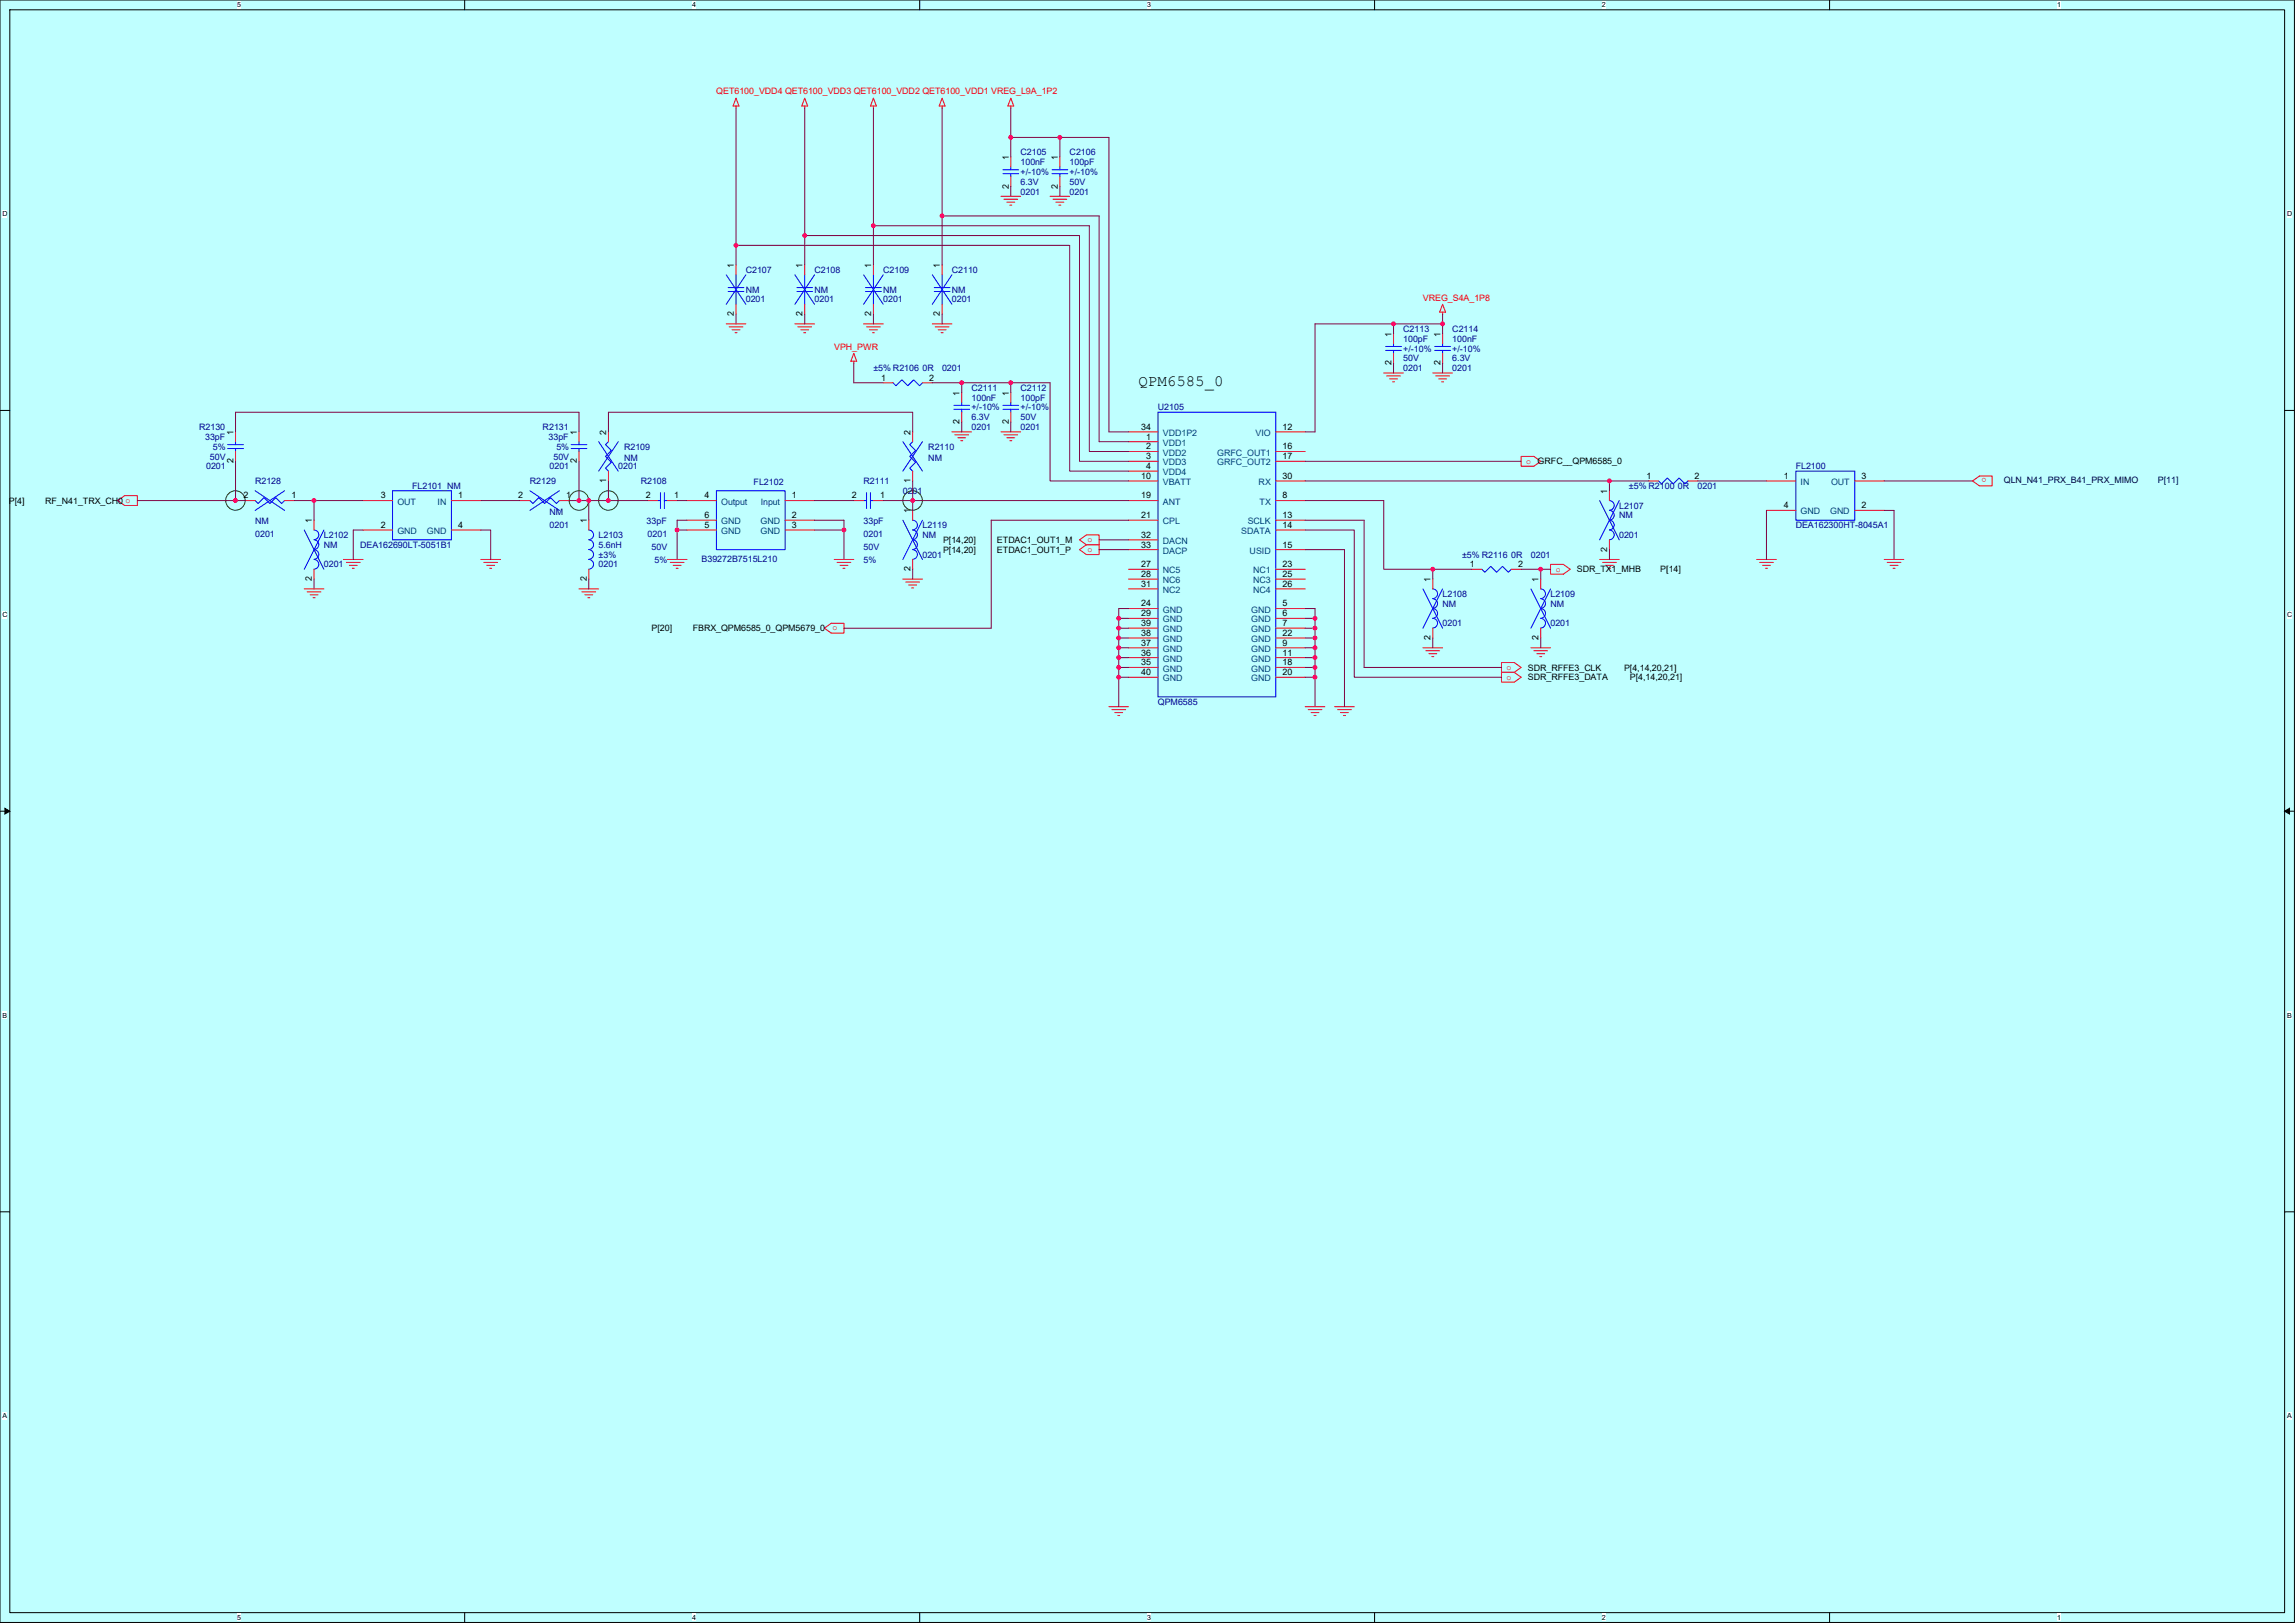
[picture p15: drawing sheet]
<svg xmlns="http://www.w3.org/2000/svg" width="297mm" height="210mm" viewBox="0 0 297 210" stroke-linecap="round" stroke-linejoin="round" font-family="sans-serif">
<defs><g id="words">
<text font-size="2" x="147.3" y="49.9">QPM6585_0</text>
<g font-size="1.1" fill="#f00">
<text x="92.7" y="12.2">QET6100_VDD4 QET6100_VDD3 QET6100_VDD2 QET6100_VDD1 VREG_L9A_1P2</text>
<text x="184.1" y="38.9">VREG_S4A_1P8</text>
<text x="107.9" y="45.2">VPH_PWR</text>
<text x="197.5" y="60">o</text>
<text x="257.1" y="61.9" transform="rotate(-180 257.1 61.9)">o</text>
<text x="140.7" y="70.1">o</text>
<text x="140.7" y="71.4">o</text>
<text x="201.3" y="74">o</text>
<text x="107.7" y="81.6">o</text>
<text x="195" y="86.7">o</text>
<text x="195" y="87.9">o</text>
</g>
<g font-size="1.1">
<text x="130.5" y="20.7" transform="rotate(-90 130.5 20.7)">1</text>
<text x="136.9" y="20.7" transform="rotate(-90 136.9 20.7)">1</text>
<text x="130.5" y="24.4" transform="rotate(-90 130.5 24.4)">2</text>
<text x="136.9" y="24.4" transform="rotate(-90 136.9 24.4)">2</text>
<text x="95" y="34.7" transform="rotate(-90 95 34.7)">1</text>
<text x="103.9" y="34.7" transform="rotate(-90 103.9 34.7)">1</text>
<text x="112.8" y="34.7" transform="rotate(-90 112.8 34.7)">1</text>
<text x="121.6" y="34.7" transform="rotate(-90 121.6 34.7)">1</text>
<text x="95" y="40.9" transform="rotate(-90 95 40.9)">2</text>
<text x="103.9" y="40.9" transform="rotate(-90 103.9 40.9)">2</text>
<text x="112.8" y="40.9" transform="rotate(-90 112.8 40.9)">2</text>
<text x="121.6" y="40.9" transform="rotate(-90 121.6 40.9)">2</text>
<text x="180.1" y="47.3" transform="rotate(-90 180.1 47.3)">2</text>
<text x="180.1" y="43.6" transform="rotate(-90 180.1 43.6)">1</text>
<text x="186.4" y="47.3" transform="rotate(-90 186.4 47.3)">2</text>
<text x="186.4" y="43.6" transform="rotate(-90 186.4 43.6)">1</text>
<text x="114" y="49.3">1</text>
<text x="120.3" y="49.3">2</text>
<text x="124.2" y="51.2" transform="rotate(-90 124.2 51.2)">1</text>
<text x="130.5" y="51.2" transform="rotate(-90 130.5 51.2)">1</text>
<text x="30.2" y="60" transform="rotate(-90 30.2 60)">2</text>
<text x="30.2" y="56.3" transform="rotate(-90 30.2 56.3)">1</text>
<text x="74.7" y="60" transform="rotate(-90 74.7 60)">2</text>
<text x="74.7" y="56.3" transform="rotate(-90 74.7 56.3)">1</text>
<text x="78.5" y="56.3" transform="rotate(-90 78.5 56.3)">2</text>
<text x="117.8" y="56.3" transform="rotate(-90 117.8 56.3)">2</text>
<text x="124.2" y="54.9" transform="rotate(-90 124.2 54.9)">2</text>
<text x="130.5" y="54.9" transform="rotate(-90 130.5 54.9)">2</text>
<text x="147.7" y="55.6">34</text>
<text x="148.3" y="56.9">1</text>
<text x="148.3" y="58.1">2</text>
<text x="148.3" y="59.4">3</text>
<text x="166" y="58.1">16</text>
<text x="166" y="59.4">17</text>
<text x="166" y="55.6">12</text>
<text x="1.1" y="65.2">P[4]</text>
<text x="5.8" y="65.2">RF_N41_TRX_CH0 o</text>
<text x="31.5" y="64.5">2</text>
<text x="37.7" y="64.5">1</text>
<text x="49.3" y="64.5">3</text>
<text x="59.3" y="64.5">1</text>
<text x="67.1" y="64.5">2</text>
<text x="73.3" y="64.5">1</text>
<text x="78.5" y="62.5" transform="rotate(-90 78.5 62.5)">1</text>
<text x="83.6" y="64.5">2</text>
<text x="87.2" y="64.5">1</text>
<text x="91.2" y="64.5">4</text>
<text x="102.5" y="64.5">1</text>
<text x="110.2" y="64.5">2</text>
<text x="113.9" y="64.5">1</text>
<text x="117.8" y="62.5" transform="rotate(-90 117.8 62.5)">1</text>
<text x="147.7" y="64.5">19</text>
<text x="147.7" y="62">10</text>
<text x="148.3" y="60.7">4</text>
<text x="166" y="64.5">8</text>
<text x="166" y="62">30</text>
<text x="199" y="60.1">GRFC__QPM6585_0</text>
<text x="208" y="63.9" transform="rotate(-90 208 63.9)">1</text>
<text x="213.1" y="62">1</text>
<text x="219.3" y="62">2</text>
<text x="230.9" y="62">1</text>
<text x="230.9" y="65.8">4</text>
<text x="240.9" y="62">3</text>
<text x="240.9" y="65.8">2</text>
<text x="40.4" y="67.7" transform="rotate(-90 40.4 67.7)">1</text>
<text x="49.3" y="68.3">2</text>
<text x="59.3" y="68.3">4</text>
<text x="75.9" y="67.7" transform="rotate(-90 75.9 67.7)">1</text>
<text x="91.2" y="68.3">5</text>
<text x="91.2" y="67">6</text>
<text x="102.5" y="67">2</text>
<text x="102.5" y="68.3">3</text>
<text x="117.8" y="66.4" transform="rotate(-90 117.8 66.4)">1</text>
<text x="122" y="70.3">P[14,20]</text>
<text x="122" y="71.5">P[14,20]</text>
<text x="129" y="70.3">ETDAC1_OUT1_M</text>
<text x="129" y="71.5">ETDAC1_OUT1_P</text>
<text x="147.7" y="67">21</text>
<text x="147.7" y="69.6">32</text>
<text x="147.7" y="70.8">33</text>
<text x="166" y="70.8">15</text>
<text x="166" y="68.3">14</text>
<text x="166" y="67">13</text>
<text x="208" y="71.4" transform="rotate(-90 208 71.4)">2</text>
<text x="40.4" y="75.2" transform="rotate(-90 40.4 75.2)">2</text>
<text x="75.9" y="75.2" transform="rotate(-90 75.9 75.2)">2</text>
<text x="117.8" y="73.9" transform="rotate(-90 117.8 73.9)">2</text>
<text x="147.7" y="75.9">31</text>
<text x="147.7" y="73.4">27</text>
<text x="147.7" y="74.7">28</text>
<text x="166" y="73.4">23</text>
<text x="166" y="74.7">25</text>
<text x="166" y="75.9">26</text>
<text x="185.1" y="75.3" transform="rotate(-90 185.1 75.3)">1</text>
<text x="190.2" y="73.4">1</text>
<text x="196.5" y="73.4">2</text>
<text x="199.1" y="75.3" transform="rotate(-90 199.1 75.3)">1</text>
<text x="204.1" y="74.1">SDR_TX1_MHB</text>
<text x="214.9" y="74.1">P[14]</text>
<text x="84.3" y="81.7">P[20]</text>
<text x="89.7" y="81.7">FBRX_QPM6585_0_QPM5679_0</text>
<text x="147.7" y="78.5">24</text>
<text x="147.7" y="79.7">29</text>
<text x="147.7" y="83.5">37</text>
<text x="147.7" y="82.3">38</text>
<text x="147.7" y="81">39</text>
<text x="166" y="78.5">5</text>
<text x="166" y="79.7">6</text>
<text x="166" y="81">7</text>
<text x="166" y="82.3">22</text>
<text x="166" y="83.5">9</text>
<text x="185.1" y="82.8" transform="rotate(-90 185.1 82.8)">2</text>
<text x="199.1" y="82.8" transform="rotate(-90 199.1 82.8)">2</text>
<text x="147.7" y="86.1">35</text>
<text x="147.7" y="84.8">36</text>
<text x="147.7" y="87.4">40</text>
<text x="166" y="84.8">11</text>
<text x="166" y="86.1">18</text>
<text x="166" y="87.4">20</text>
<text x="197.7" y="86.8">SDR_RFFE3_CLK</text>
<text x="197.7" y="88">SDR_RFFE3_DATA</text>
<text x="210.2" y="86.8">P[4,14,20,21]</text>
<text x="210.9" y="88">P[4,14,20,21]</text>
</g>
<g font-size="1.1" fill="#000080">
<text x="132.1" y="20.1">C2105</text>
<text x="132.1" y="21.4">100nF</text>
<text x="132.1" y="23.9">6.3V</text>
<text x="132.1" y="22.6">+/-10%</text>
<text x="138.4" y="20.1">C2106</text>
<text x="138.4" y="21.4">100pF</text>
<text x="138.4" y="23.9">50V</text>
<text x="138.4" y="22.6">+/-10%</text>
<text x="132.1" y="25.2">0201</text>
<text x="138.4" y="25.2">0201</text>
<text x="96.5" y="35.3">C2107</text>
<text x="105.4" y="35.3">C2108</text>
<text x="114.3" y="35.3">C2109</text>
<text x="123.2" y="35.3">C2110</text>
<text x="96.5" y="37.9">NM</text>
<text x="96.5" y="39.1">0201</text>
<text x="105.4" y="37.9">NM</text>
<text x="105.4" y="39.1">0201</text>
<text x="114.3" y="37.9">NM</text>
<text x="114.3" y="39.1">0201</text>
<text x="123.2" y="37.9">NM</text>
<text x="123.2" y="39.1">0201</text>
<text x="181.6" y="42.9">C2113</text>
<text x="181.6" y="44.2">100pF</text>
<text x="181.6" y="46.8">50V</text>
<text x="181.6" y="45.5">+/-10%</text>
<text x="187.9" y="42.9">C2114</text>
<text x="187.9" y="44.2">100nF</text>
<text x="187.9" y="46.8">6.3V</text>
<text x="187.9" y="45.5">+/-10%</text>
<text x="113" y="48">±5% R2106 0R</text>
<text x="121.9" y="48">0201</text>
<text x="125.7" y="50.6">C2111</text>
<text x="125.7" y="51.8">100nF</text>
<text x="125.7" y="53.1">+/-10%</text>
<text x="132.1" y="50.6">C2112</text>
<text x="132.1" y="51.8">100pF</text>
<text x="132.1" y="53.1">+/-10%</text>
<text x="149.8" y="53.1">U2105</text>
<text x="181.6" y="48">0201</text>
<text x="187.9" y="48">0201</text>
<text x="25.8" y="55.6">R2130</text>
<text x="26.5" y="56.9">33pF</text>
<text x="27.2" y="59.5">50V</text>
<text x="27.6" y="58.2">5%</text>
<text x="70.2" y="55.6">R2131</text>
<text x="71" y="56.9">33pF</text>
<text x="71.6" y="59.5">50V</text>
<text x="72" y="58.2">5%</text>
<text x="80.8" y="58.2">R2109</text>
<text x="80.8" y="59.7">NM</text>
<text x="120.1" y="58.2">R2110</text>
<text x="120.1" y="59.7">NM</text>
<text x="125.7" y="55.6">0201</text>
<text x="125.7" y="54.4">6.3V</text>
<text x="132.1" y="55.6">0201</text>
<text x="132.1" y="54.4">50V</text>
<text x="26.7" y="60.7">0201</text>
<text x="33" y="62.6">R2128</text>
<text x="53.3" y="63.3">FL2101_NM</text>
<text x="68.6" y="62.6">R2129</text>
<text x="71.1" y="60.7">0201</text>
<text x="80" y="60.7">0201</text>
<text x="82.9" y="62.6">R2108</text>
<text x="97.5" y="62.8">FL2102</text>
<text x="111.7" y="62.6">R2111</text>
<text x="116.8" y="63.9">0201</text>
<text x="209.5" y="65.8">L2107</text>
<text x="210.8" y="63.3">±5% R2100 0R</text>
<text x="219.7" y="63.3">0201</text>
<text x="232.4" y="60.7">FL2100</text>
<text x="33" y="67.8">NM</text>
<text x="33" y="69.5">0201</text>
<text x="41.9" y="69.6">L2102</text>
<text x="41.9" y="70.9">NM</text>
<text x="46.6" y="70.9">DEA162690LT-5051B1</text>
<text x="71.1" y="66.7">NM</text>
<text x="71.1" y="68.3">0201</text>
<text x="77.5" y="69.6">L2103</text>
<text x="77.5" y="70.9">5.6nH</text>
<text x="83.7" y="67.8">33pF</text>
<text x="83.8" y="69.5">0201</text>
<text x="84.3" y="71.1">50V</text>
<text x="111.7" y="67.8">33pF</text>
<text x="111.7" y="69.5">0201</text>
<text x="111.7" y="71.1">50V</text>
<text x="119.4" y="68.3">L2119</text>
<text x="119.4" y="69.6">NM</text>
<text x="209.5" y="67.1">NM</text>
<text x="209.5" y="69.6">0201</text>
<text x="232.4" y="68.3">DEA162300HT-8045A1</text>
<text x="41.9" y="73.4">0201</text>
<text x="77.5" y="72.2">±3%</text>
<text x="77.5" y="73.4">0201</text>
<text x="84.7" y="72.8">5%</text>
<text x="90.8" y="72.7">B39272B7515L210</text>
<text x="111.7" y="72.8">5%</text>
<text x="119.4" y="72.2">0201</text>
<text x="186.7" y="77.2">L2108</text>
<text x="189.2" y="72.2">±5% R2116 0R</text>
<text x="198.1" y="72.2">0201</text>
<text x="200.6" y="77.2">L2109</text>
<text x="186.7" y="78.5">NM</text>
<text x="186.7" y="81">0201</text>
<text x="200.6" y="78.5">NM</text>
<text x="200.6" y="81">0201</text>
<text x="149.8" y="91.2">QPM6585</text>
</g>
<g font-size="1.1" fill="#004080">
<text x="150.5" y="57.7">VDD1</text>
<text x="150.5" y="58.9">VDD2</text>
<text x="150.5" y="56.4">VDD1P2</text>
<text x="157.5" y="58.9">GRFC_OUT1</text>
<text x="162.5" y="56.4">VIO</text>
<text x="51.4" y="65.3">OUT</text>
<text x="56.6" y="65.3">IN</text>
<text x="93.3" y="65.3">Output</text>
<text x="98.5" y="65.3">Input</text>
<text x="150.5" y="65.3">ANT</text>
<text x="150.5" y="60.2">VDD3</text>
<text x="150.5" y="61.5">VDD4</text>
<text x="150.5" y="62.8">VBATT</text>
<text x="157.5" y="60.2">GRFC_OUT2</text>
<text x="162.9" y="62.8">RX</text>
<text x="163" y="65.3">TX</text>
<text x="233" y="62.8">IN</text>
<text x="237" y="62.8">OUT</text>
<text x="51.4" y="69.1">GND</text>
<text x="55.2" y="69.1">GND</text>
<text x="93.3" y="69.1">GND</text>
<text x="93.3" y="67.8">GND</text>
<text x="98.4" y="67.8">GND</text>
<text x="98.4" y="69.1">GND</text>
<text x="150.5" y="67.8">CPL</text>
<text x="150.5" y="70.4">DACN</text>
<text x="150.5" y="71.6">DACP</text>
<text x="160.6" y="69.1">SDATA</text>
<text x="161.5" y="67.8">SCLK</text>
<text x="161.7" y="71.6">USID</text>
<text x="233" y="66.6">GND</text>
<text x="236.8" y="66.6">GND</text>
<text x="150.5" y="76.7">NC2</text>
<text x="150.5" y="74.2">NC5</text>
<text x="150.5" y="75.5">NC6</text>
<text x="162.2" y="74.2">NC1</text>
<text x="162.2" y="75.5">NC3</text>
<text x="162.2" y="76.7">NC4</text>
<text x="150.5" y="79.3">GND</text>
<text x="150.5" y="80.5">GND</text>
<text x="150.5" y="83.1">GND</text>
<text x="150.5" y="81.8">GND</text>
<text x="161.9" y="79.3">GND</text>
<text x="161.9" y="80.5">GND</text>
<text x="161.9" y="81.8">GND</text>
<text x="161.9" y="83.1">GND</text>
<text x="150.5" y="86.9">GND</text>
<text x="150.5" y="85.6">GND</text>
<text x="150.5" y="84.3">GND</text>
<text x="150.5" y="88.2">GND</text>
<text x="161.9" y="84.3">GND</text>
<text x="161.9" y="85.6">GND</text>
<text x="161.9" y="86.9">GND</text>
<text x="161.9" y="88.2">GND</text>
</g>
<g font-size="1.1" fill="#000040">
<text x="259.3" y="62.5">QLN_N41_PRX_B41_PRX_MIMO</text>
<text x="279.2" y="62.5">P[11]</text>
</g>
<g font-size=".9">
<text x="30.7" y=".9">5</text>
<text x="89.6" y=".9">4</text>
<text x="148.4" y=".9">3</text>
<text x="207.3" y=".9">2</text>
<text x="266.2" y=".9">1</text>
<text x=".3" y="28">D</text>
<text x="296" y="28">D</text>
<text x=".3" y="79.8">C</text>
<text x="296" y="79.8">C</text>
<text x=".3" y="131.7">B</text>
<text x="296" y="131.7">B</text>
<text x=".3" y="183.5">A</text>
<text x="296" y="183.5">A</text>
<text x="30.7" y="209.6">5</text>
<text x="89.6" y="209.6">4</text>
<text x="148.4" y="209.6">3</text>
<text x="207.3" y="209.6">2</text>
<text x="266.2" y="209.6">1</text>
</g>
</g></defs>
<path d="M0 0h297v210h-297z" fill="#bfffff"/>
<path d="M0 0h296.9v209.9h-296.9zM1.3 1.3h294.4v207.4h-294.4z" fill="none" stroke="#000" stroke-width=".13"/>
<g fill="#fff">
<path d="M30.7 .1h.5v1h-.5z"/>
<path d="M30.7 208.8h.5v1h-.5z"/>
</g>
<path d="M60.1 0v1.3M60.1 208.7v1.2" fill="none" stroke="#000" stroke-width=".13"/>
<g fill="#fff">
<path d="M89.6 .1h.4v1h-.4z"/>
<path d="M89.6 208.8h.4v1h-.4z"/>
</g>
<path d="M119 0v1.3M119 208.7v1.2" fill="none" stroke="#000" stroke-width=".13"/>
<g fill="#fff">
<path d="M148.4 .1h.5v1h-.5z"/>
<path d="M148.4 208.8h.5v1h-.5z"/>
</g>
<path d="M177.9 0v1.3M177.9 208.7v1.2" fill="none" stroke="#000" stroke-width=".13"/>
<g fill="#fff">
<path d="M207.3 .1h.5v1h-.5z"/>
<path d="M207.3 208.8h.5v1h-.5z"/>
</g>
<path d="M236.8 0v1.3M236.8 208.7v1.2" fill="none" stroke="#000" stroke-width=".13"/>
<g fill="#fff">
<path d="M266.2 .1h.5v1h-.5z"/>
<path d="M266.2 208.8h.5v1h-.5z"/>
<path d="M.3 27.2h.7v1h-.7z"/>
<path d="M296 27.2h.6v1h-.6z"/>
<path d="M.3 79h.7v1h-.7z"/>
<path d="M296 79h.6v1h-.6z"/>
</g>
<path d="M0 53.1h1.3M295.7 53.1h1.2" fill="none" stroke="#000" stroke-width=".13"/>
<g fill="#fff">
<path d="M.3 130.9h.6v1h-.6z"/>
<path d="M296 130.9h.6v1h-.6z"/>
</g>
<path d="M0 105h1.3M295.7 105h1.2" fill="none" stroke="#000" stroke-width=".13"/>
<path d="M.6 104.6l.7 .4-.7 .3zM295.7 105l.6-.4v.7z" fill="#000" stroke="#000" stroke-width=".13"/>
<g fill="#fff">
<path d="M.3 182.7h.6v1h-.6z"/>
<path d="M296 182.7h.6v1h-.6z"/>
</g>
<path d="M0 156.8h1.3M295.7 156.8h1.2" fill="none" stroke="#000" stroke-width=".13"/>
<g fill="none" stroke="#008000" stroke-width=".13">
<circle cx="30.5" cy="64.8" r="1.26"/>
<circle cx="74.9" cy="64.8" r="1.26"/>
<circle cx="78.7" cy="64.8" r="1.26"/>
<circle cx="118.1" cy="64.8" r="1.26"/>
</g>
<g fill="none" stroke="#f00" stroke-width=".13">
<path d="M95.2 12.7l.4 1h-.7zM95.2 13.7v.3M104.1 12.7l.4 1h-.7zM104.1 13.7v.3M113 13.7v.3M113 12.7l.4 1h-.8zM121.9 12.7l.4 1h-.8zM121.9 13.7v.3M130.8 13.7v.3M130.8 12.7l.4 1h-.8zM95.3 34.3v1.3M95.3 39.4v1.2"/>
<path d="M104.1 34.3v1.3M104.1 39.4v1.2M113 34.3v1.3M113 39.4v1.2M121.9 34.3v1.3M121.9 39.4v1.2M129.5 25.4h2.6M129.9 25.8h1.8M130.3 26.2h1M130.7 26.5h.2M130.8 20.3v1.3M130.8 22.9v1.2"/>
<path d="M135.9 25.4h2.5M136.3 25.8h1.7M136.7 26.2h1M137 26.5h.3M137.2 20.3v1.3M137.2 22.9v1.2M186.7 39.4l.4 1h-.8zM30.5 55.9v1.2M30.5 58.4v1.3M74.9 55.9v1.3M74.9 58.4v1.3M78.7 55.9v1.2"/>
<path d="M94 41.9h2.5M94.4 42.3h1.7M94.7 42.7h1.1M95.1 43.1h.3M102.9 41.9h2.5M103.3 42.3h1.7M103.6 42.7h1M104 43.1h.3M110.5 45.7l.4 1h-.8zM110.5 46.7v.3M111.8 41.9h2.5M112.1 42.3h1.8"/>
<path d="M112.5 42.7h1M112.9 43.1h.3M114.3 49.5h1.3M118.1 55.9v1.3M119.4 49.5h1.3M120.6 41.9h2.6M121 42.3h1.8M121.4 42.7h1M121.8 43.1h.2M123.2 55.9h2.5M123.6 56.3h1.7M124 56.6h1"/>
<path d="M124.3 57h.3M124.5 50.8v1.3M124.5 53.3v1.3M129.5 55.9h2.6M129.9 56.3h1.8M130.3 56.6h1M130.7 57h.2M130.8 50.8v1.3M130.8 53.3v1.3M146.1 57.1h3.8M146.1 58.4h3.8M146.1 59.7h3.8"/>
<path d="M146.1 55.9h3.8M165.1 58.4h3.8M165.1 59.7h3.8M165.1 55.9h3.8M179.1 48.3h2.5M179.5 48.6h1.7M179.8 49h1M180.2 49.4h.3M180.3 43.2v1.2M180.3 45.7v1.3M185.4 48.3h2.6M185.8 48.6h1.8"/>
<path d="M186.2 49h1M186.6 49.4h.2M186.7 40.4v.2M186.7 43.2v1.2M186.7 45.7v1.3M196.8 59.1h1.7l.9 .6-.9 .6h-1.7zM15.2 64.8l.9-.7h1.7v1.3h-1.7zM31.8 64.8h1.2M36.8 64.8h1.3M39.4 76.2h2.5M39.8 76.6h1.7M40.1 77h1"/>
<path d="M40.5 77.3h.3M40.6 67.3v1.3M40.6 73.7v1.2M44.4 72.4h2.6M44.8 72.8h1.8M45.2 73.2h1M45.6 73.5h.2M47 68.6h3.8M47 64.8h3.8M58.4 64.8h3.8M58.4 68.6h3.8M62.2 72.4h2.6"/>
<path d="M62.6 72.8h1.8M63 73.2h1M63.4 73.5h.2M67.3 64.8h1.3M72.4 64.8h1.3M74.9 76.2h2.6M75.3 76.6h1.8M75.7 77h1M76.1 77.3h.2M76.2 67.3v1.3M76.2 73.7v1.2M78.7 61v1.2"/>
<path d="M83.8 64.8h1.3M86.4 72.4h2.5M86.4 64.8h1.2M86.7 72.8h1.8M87.1 73.2h1M87.5 73.5h.3M88.9 64.8h3.8M88.9 68.6h3.8M88.9 67.3h3.8M101.6 64.8h3.8M101.6 67.3h3.8M101.6 68.6h3.8"/>
<path d="M107.9 72.4h2.6M108.3 72.8h1.8M108.7 73.2h1M109.1 73.5h.2M110.5 64.8h1.3M113 64.8h1.3M116.8 74.9h2.6M117.2 75.3h1.8M117.6 75.7h1M118 76.1h.2M118.1 66v1.3M118.1 72.4v1.3"/>
<path d="M118.1 61v1.2M139.7 69.8l.9-.6h1.6v1.3h-1.6zM139.7 71.1l.9-.6h1.6v1.3h-1.6zM146.1 64.8h3.8M146.1 67.3h3.8M146.1 69.8h3.8M146.1 71.1h3.8M146.1 61h3.8M146.1 62.2h3.8M146.1 78.7h3.8M146.1 76.2h3.8M146.1 73.7h3.8"/>
<path d="M146.1 74.9h3.8M165.1 64.8h3.8M165.1 62.2h3.8M165.1 68.6h3.8M165.1 71.1h3.8M165.1 67.3h3.8M165.1 78.7h3.8M165.1 73.7h3.8M165.1 74.9h3.8M165.1 76.2h3.8M185.4 74.9v1.3M190.5 73.7h1.3"/>
<path d="M195.6 73.7h1.3M199.4 74.9v1.3M200.7 73h1.6l.9 .7-.9 .6h-1.6zM207 72.4h2.5M207.4 72.8h1.8M207.8 73.2h1M208.2 73.5h.2M208.3 63.5v1.3M208.3 69.8v1.3M213.4 62.2h1.2M218.4 62.2h1.3M227.3 72.4h2.6"/>
<path d="M227.7 72.8h1.8M228.1 73.2h1M228.5 73.5h.2M228.6 62.2h3.8M228.6 66h3.8M240 66h3.8M240 62.2h3.8M243.8 72.4h2.6M244.2 72.8h1.8M244.6 73.2h1M245 73.5h.2M255.3 62.2l.9-.6h1.6v1.3h-1.6z"/>
<path d="M106.7 81.3l.9-.7h1.6v1.3h-1.6zM143.5 91.4h2.5M143.9 91.8h1.8M144.3 92.2h1M144.7 92.6h.2M146.1 80h3.8M146.1 86.4h3.8M146.1 85.1h3.8M146.1 83.8h3.8M146.1 82.6h3.8M146.1 81.3h3.8M146.1 87.6h3.8"/>
<path d="M165.1 80h3.8M165.1 81.3h3.8M165.1 82.6h3.8M165.1 83.8h3.8M165.1 85.1h3.8M165.1 86.4h3.8M165.1 87.6h3.8M168.9 91.4h2.5M169.3 91.8h1.8M169.7 92.2h1M170.1 92.6h.2M172.7 91.4h2.6"/>
<path d="M173.1 91.8h1.8M173.5 92.2h1M173.9 92.6h.2M184.1 83.8h2.6M184.5 84.2h1.8M184.9 84.6h1M185.3 85h.2M185.4 81.3v1.3M194.3 85.7h1.7l.8 .7-.8 .6h-1.7zM194.3 87h1.7l.8 .6-.8 .7h-1.7zM198.1 83.8h2.6M198.5 84.2h1.8"/>
<path d="M198.9 84.6h1M199.3 85h.2M199.4 81.3v1.3"/>
</g>
<g fill="none" stroke="#00f" stroke-width=".13">
<path d="M94 35.6l2.5 3.8M94.2 37.2h2.1M94.2 37.7h2.1M95.3 35.6v1.6M95.3 37.7v1.7M96.5 35.6l-2.5 3.8M102.9 35.6l2.5 3.8M103.1 37.2h2.1M103.1 37.7h2.1M104.1 35.6v1.6M104.1 37.7v1.7M105.4 35.6l-2.5 3.8"/>
<path d="M111.8 35.6l2.5 3.8M112 37.2h2M112 37.7h2M113 35.6v1.6M113 37.7v1.7M114.3 35.6l-2.5 3.8M120.7 35.6l2.5 3.8M120.9 37.2h2M120.9 37.7h2M121.9 35.6v1.6M121.9 37.7v1.7M123.2 35.6l-2.5 3.8"/>
<path d="M129.8 22h2M129.8 22.5h2M130.8 21.6v.4M130.8 22.5v.4M136.1 22h2.1M136.1 22.5h2.1M137.2 21.6v.4M137.2 22.5v.4M29.5 57.5h2M29.5 58h2M30.5 57.1v.4M30.5 58v.4"/>
<path d="M73.9 57.5h2M73.9 58h2M74.9 57.2v.3M74.9 58v.4M77.5 57.1l2.5 3.9M78.7 57.1l-.3 .4 .7 .8-.7 .8 .7 .7-.7 .8 .3 .4M80 57.1l-2.5 3.9M115.6 49.5l.4 .4 .7-.8 .8 .8 .7-.8 .8 .8 .4-.4M116.8 57.2l2.6 3.8M118.1 57.2l-.4 .3 .8 .8-.8 .8 .8 .7-.8 .8 .4 .4M119.4 57.2l-2.6 3.8M123.4 52.5h2.1"/>
<path d="M123.4 53h2.1M124.5 52.1v.4M124.5 53v.3M129.8 52.5h2M129.8 53h2M130.8 52.1v.4M130.8 53v.3M149.9 53.3h15.2v36.9h-15.2zM179.3 44.8h2.1M179.3 45.3h2.1M180.3 44.4v.4M180.3 45.3v.4"/>
<path d="M185.7 44.8h2M185.7 45.3h2M186.7 44.4v.4M186.7 45.3v.4M33 64.8l.4 .4 .8-.8 .7 .8 .8-.8 .7 .8 .4-.4M33 63.5l3.8 2.5M36.8 63.5l-3.8 2.5M39.4 68.6l2.5 5.1M40.6 68.6a.62 .62 0 0 1 .7 .6 .62 .62 0 0 1-.7 .6M40.6 69.9a.62 .62 0 0 1 .7 .6 .62 .62 0 0 1-.7 .6 .64 .64 0 0 1 .7 .6 .64 .64 0 0 1-.7 .7M40.6 72.4a.62 .62 0 0 1 .7 .6 .62 .62 0 0 1-.7 .6M41.9 68.6l-2.5 5.1"/>
<path d="M50.8 63.5h7.6v6.4h-7.6zM68.6 64.8l.4 .4 .7-.8 .8 .8 .7-.8 .8 .8 .4-.4M68.6 63.5l3.8 2.5M72.4 63.5l-3.8 2.5M76.2 68.6a.62 .62 0 0 1 .6 .6 .62 .62 0 0 1-.6 .6M76.2 69.9a.62 .62 0 0 1 .6 .6 .62 .62 0 0 1-.6 .6 .64 .64 0 0 1 .6 .6 .64 .64 0 0 1-.6 .7M76.2 72.4a.62 .62 0 0 1 .6 .6 .62 .62 0 0 1-.6 .6M85.1 64.8h.4M85.5 63.8v2M86 63.8v2M86 64.8h.4M92.7 63.5h8.9v7.6h-8.9z"/>
<path d="M111.8 64.8h.3M112.1 63.8v2M112.6 63.8v2M112.6 64.8h.4M116.8 67.3l2.6 5.1M118.1 67.3a.62 .62 0 0 1 .6 .6 .62 .62 0 0 1-.6 .7M118.1 68.6a.62 .62 0 0 1 .6 .6 .62 .62 0 0 1-.6 .6M118.1 69.8a.62 .62 0 0 1 .6 .7 .62 .62 0 0 1-.6 .6 .64 .64 0 0 1 .6 .6 .64 .64 0 0 1-.6 .7M119.4 67.3l-2.6 5.1M184.2 76.2l2.5 5.1M185.4 76.2a.62 .62 0 0 1 .6 .6 .62 .62 0 0 1-.6 .6M185.4 77.5a.62 .62 0 0 1 .6 .6 .62 .62 0 0 1-.6 .6"/>
<path d="M185.4 78.7a.62 .62 0 0 1 .6 .7 .62 .62 0 0 1-.6 .6M186.7 76.2l-2.5 5.1M191.8 73.7l.4 .3 .7-.7 .8 .7 .7-.7 .8 .7 .4-.3M198.1 76.2l2.6 5.1M199.4 76.2a.62 .62 0 0 1 .6 .6 .62 .62 0 0 1-.6 .6M199.4 77.5a.62 .62 0 0 1 .6 .6 .62 .62 0 0 1-.6 .6M199.4 78.7a.62 .62 0 0 1 .6 .7 .62 .62 0 0 1-.6 .6M200.7 76.2l-2.6 5.1M207 64.8l2.5 5M208.3 64.8a.62 .62 0 0 1 .6 .6 .62 .62 0 0 1-.6 .6 .64 .64 0 0 1 .6 .7 .64 .64 0 0 1-.6 .6 .64 .64 0 0 1 .6 .6 .64 .64 0 0 1-.6 .7M208.3 68.6a.62 .62 0 0 1 .6 .6 .62 .62 0 0 1-.6 .6M209.5 64.8l-2.5 5"/>
<path d="M214.6 62.2l.4 .4 .8-.8 .7 .8 .8-.8 .8 .8 .3-.4M232.4 61h7.6v6.3h-7.6zM185.4 80a.62 .62 0 0 1 .6 .6 .62 .62 0 0 1-.6 .7M199.4 80a.62 .62 0 0 1 .6 .6 .62 .62 0 0 1-.6 .7"/>
</g>
<g fill="none" stroke="#800040" stroke-width=".13">
<path d="M95.3 14v17.8M104.1 14v16.5h35.6v29.2h6.4M113 14v15.2h28v29.2h5.1M121.9 14v13.9M130.8 14v3.8M130.8 17.8v2.5M130.8 17.8h6.4M137.2 17.8v2.5M137.2 17.8h6.3v38.1h2.6M95.3 31.8v2.5M95.3 31.8h43.1v29.2h7.7M104.1 30.5v3.8"/>
<path d="M113 29.2v5.1M121.9 27.9h20.3v29.3h3.9M121.9 27.9v6.4M130.8 24.1v1.3M137.2 24.1v1.3M30.5 55.9v-2.6h44.4v2.6M30.5 59.7v5.1M74.9 59.7v5.1M78.7 55.9v-2.6h39.4v2.6M95.3 40.6v1.3M104.1 40.6v1.3M110.5 47v2.5h3.8"/>
<path d="M113 40.6v1.3M120.7 49.5h3.8M121.9 40.6v1.3M124.5 54.6v1.3M124.5 49.5v1.3M124.5 49.5h6.3M130.8 54.6v1.3M130.8 49.5v1.3M130.8 49.5h5.1v12.7h10.2M168.9 59.7h28M180.3 41.9h-10.1v14h-1.3M180.3 41.9v1.3"/>
<path d="M180.3 47v1.3M180.3 41.9h6.4M186.7 40.6v1.3M186.7 41.9v1.3M186.7 47v1.3M17.8 64.8h12.7M30.5 64.8h1.3M38.1 64.8h2.5M40.6 64.8v2.5M40.6 74.9v1.3M40.6 64.8h6.4M47 68.6h-1.3v3.8"/>
<path d="M62.2 68.6h1.3v3.8M62.2 64.8h5.1M73.7 64.8h1.2M74.9 64.8h1.3M76.2 64.8v2.5M76.2 74.9v1.3M76.2 64.8h2.5M78.7 62.2v2.6M78.7 64.8h5.1M87.6 64.8h1.3M87.6 68.6h1.3M87.6 68.6v3.8"/>
<path d="M88.9 67.3h-1.3v1.3M105.4 67.3h3.8v1.3M105.4 68.6h3.8v3.8M105.4 64.8h5.1M114.3 64.8h3.8M118.1 64.8h28M118.1 62.2v2.6M118.1 73.7v1.2M118.1 64.8v1.2M142.2 69.9h3.9M142.2 71.1h3.9M146.1 67.3h-17.8v14h-19.1"/>
<path d="M146.1 78.7h-1.3v1.3M168.9 68.6h6.4v19h19M168.9 71.1h5.1v20.3M168.9 78.7h1.3v1.3M168.9 67.3h7.6v19.1h17.8M168.9 64.8h10.2v8.9h6.3M168.9 62.2h39.4M185.4 73.7h5.1M185.4 73.7v1.2M196.9 73.7h2.5M199.4 73.7h1.3M199.4 73.7v1.2"/>
<path d="M208.3 62.2h5.1M208.3 62.2v1.3M208.3 71.1v1.3M219.7 62.2h8.9M228.6 66v6.4M243.8 66h1.3v6.4M243.8 62.2h11.5M144.8 80h1.3M144.8 81.3h1.3M144.8 82.6h1.3M144.8 83.8h1.3M144.8 85.1h1.3"/>
<path d="M144.8 86.4h1.3M144.8 87.6h1.3M144.8 80v1.3M144.8 81.3v1.3M144.8 82.6v1.2M144.8 83.8v1.3M144.8 85.1v1.3M144.8 86.4v1.2M144.8 87.6v3.8M168.9 80h1.3M168.9 81.3h1.3M168.9 82.6h1.3"/>
<path d="M168.9 83.8h1.3M168.9 85.1h1.3M168.9 86.4h1.3M168.9 87.6h1.3M170.2 80v1.3M170.2 81.3v1.3M170.2 82.6v1.2M170.2 83.8v1.3M170.2 85.1v1.3M170.2 86.4v1.2M170.2 87.6v3.8M185.4 82.6v1.2"/>
<path d="M199.4 82.6v1.2"/>
</g>
<g fill="#f0f" stroke="#f0f" stroke-width=".13">
<circle cx="130.8" cy="17.8" r=".24"/>
<circle cx="137.1" cy="17.8" r=".24"/>
<circle cx="186.7" cy="41.9" r=".24"/>
<circle cx="180.3" cy="41.9" r=".24"/>
<circle cx="144.8" cy="81.3" r=".24"/>
<circle cx="170.2" cy="82.5" r=".24"/>
<circle cx="170.2" cy="81.3" r=".24"/>
<circle cx="144.8" cy="82.5" r=".24"/>
<circle cx="144.8" cy="85.1" r=".24"/>
<circle cx="144.8" cy="83.8" r=".24"/>
<circle cx="170.2" cy="83.8" r=".24"/>
<circle cx="170.2" cy="86.3" r=".24"/>
<circle cx="170.2" cy="85.1" r=".24"/>
<circle cx="144.8" cy="87.6" r=".24"/>
<circle cx="144.8" cy="86.3" r=".24"/>
<circle cx="170.2" cy="87.6" r=".24"/>
<circle cx="121.9" cy="27.9" r=".24"/>
<circle cx="113" cy="29.2" r=".24"/>
<circle cx="104.1" cy="30.5" r=".24"/>
<circle cx="95.2" cy="31.7" r=".24"/>
<circle cx="130.8" cy="49.5" r=".24"/>
<circle cx="124.4" cy="49.5" r=".24"/>
<circle cx="109.2" cy="68.6" r=".24"/>
<circle cx="78.7" cy="64.8" r=".24"/>
<circle cx="30.5" cy="64.8" r=".24"/>
<circle cx="144.8" cy="80" r=".24"/>
<circle cx="185.4" cy="73.6" r=".24"/>
<circle cx="199.4" cy="73.6" r=".24"/>
<circle cx="170.2" cy="80" r=".24"/>
<circle cx="40.6" cy="64.8" r=".24"/>
<circle cx="74.9" cy="64.8" r=".24"/>
<circle cx="76.2" cy="64.8" r=".24"/>
<circle cx="208.3" cy="62.2" r=".24"/>
<circle cx="118.1" cy="64.8" r=".24"/>
<circle cx="87.6" cy="68.6" r=".24"/>
</g>
<use href="#words"/>
</svg>
